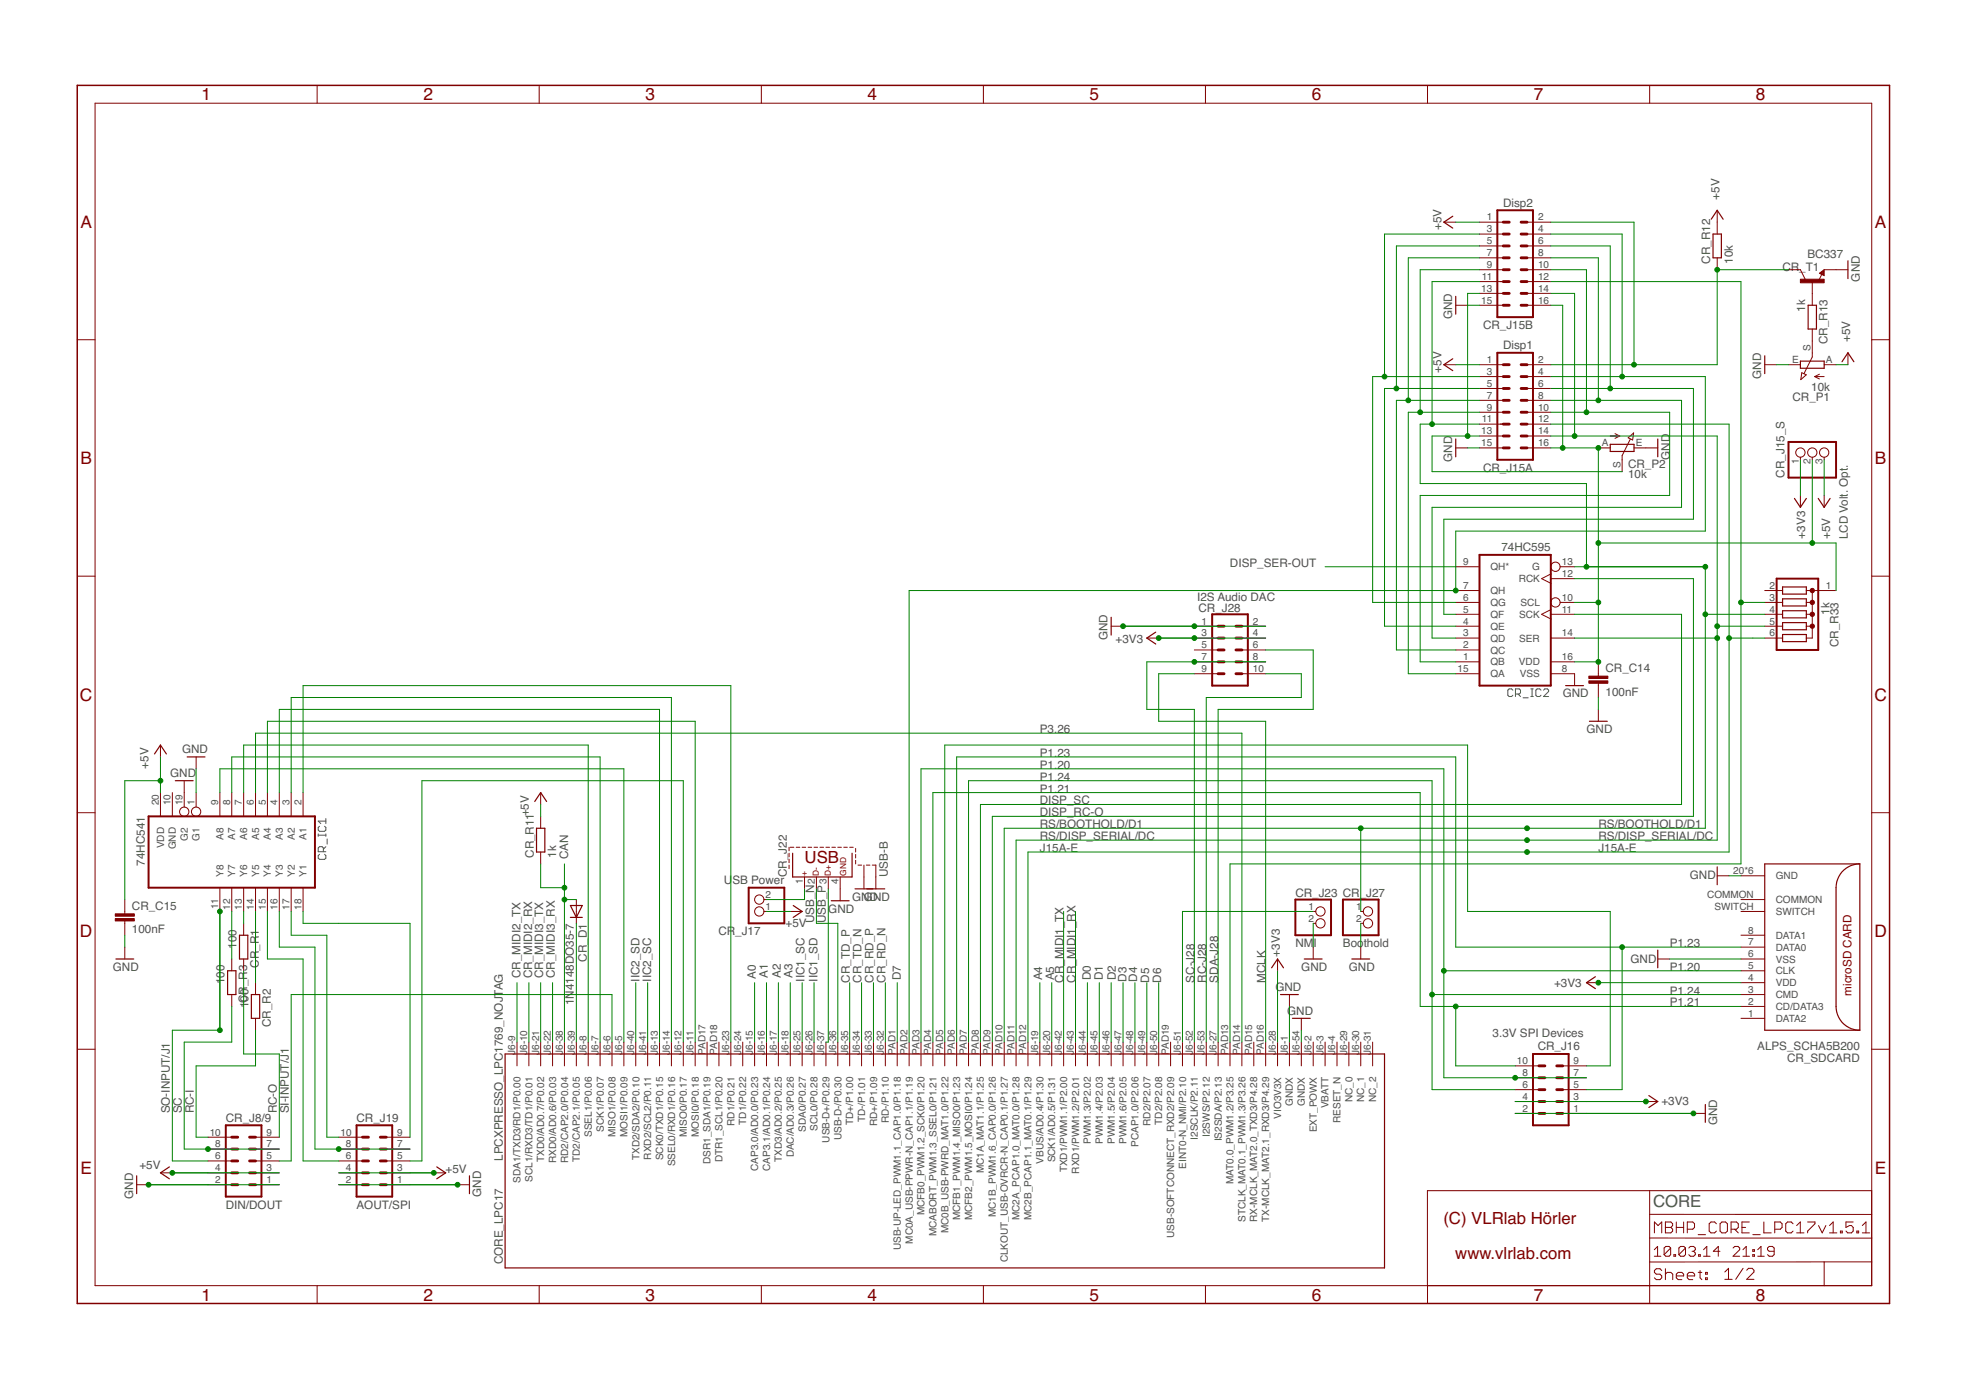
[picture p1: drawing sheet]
<svg xmlns="http://www.w3.org/2000/svg" width="420mm" height="297mm" viewBox="0 0 420 297" stroke-linecap="round" stroke-linejoin="round" font-family="sans-serif">
<defs><g id="words">
<g font-size="3.7" fill="#800000">
<text x="43" y="21.4">1</text>
<text x="90.5" y="21.4">2</text>
<text x="138" y="21.4">3</text>
<text x="185.4" y="21.4">4</text>
<text x="232.9" y="21.4">5</text>
<text x="280.3" y="21.4">6</text>
<text x="327.8" y="21.4">7</text>
<text x="375.3" y="21.4">8</text>
<text x="17.2" y="48.6">A</text>
<text x="400.7" y="48.6">A</text>
<text x="17.2" y="99.2">B</text>
<text x="400.7" y="99.2">B</text>
<text x="17.1" y="149.7">C</text>
<text x="400.6" y="149.7">C</text>
<text x="17.1" y="200.2">D</text>
<text x="400.6" y="200.2">D</text>
<text x="17.2" y="250.8">E</text>
<text x="400.7" y="250.8">E</text>
<text x="43" y="277.9">1</text>
<text x="90.5" y="277.9">2</text>
<text x="138" y="277.9">3</text>
<text x="185.4" y="277.9">4</text>
<text x="232.9" y="277.9">5</text>
<text x="280.3" y="277.9">6</text>
<text x="327.8" y="277.9">7</text>
<text x="375.3" y="277.9">8</text>
</g>
<g font-size="3.6" fill="#800000">
<text x="172" y="184.4">USB</text>
<text x="308.5" y="261.5">(C) VLRlab Hörler</text>
<text x="311" y="269.1">www.vlrlab.com</text>
</g>
<text font-size="3.6" fill="#505050" x="353.3" y="258">CORE</text>
<g font-size="2.5" fill="#505050">
<text x="321.2" y="44.2">Disp2</text>
<text x="367.5" y="42.6" transform="rotate(-90 367.5 42.6)">+5V</text>
<text x="308.1" y="49.2" transform="rotate(-90 308.1 49.2)">+5V</text>
<text x="365.5" y="56.4" transform="rotate(-90 365.5 56.4)">CR_R12</text>
<text x="370.3" y="56.4" transform="rotate(-90 370.3 56.4)">10k</text>
<text x="380.9" y="57.9">CR_T1</text>
<text x="386.3" y="55.1">BC337</text>
<text x="397.5" y="60.2" transform="rotate(-90 397.5 60.2)">GND</text>
<text x="310.4" y="68.3" transform="rotate(-90 310.4 68.3)">GND</text>
<text x="316.9" y="70.3">CR_J15B</text>
<text x="385.8" y="66.6" transform="rotate(-90 385.8 66.6)">1k</text>
<text x="321.2" y="74.6">Disp1</text>
<text x="390.6" y="73.5" transform="rotate(-90 390.6 73.5)">CR_R13</text>
<text x="395.4" y="73.1" transform="rotate(-90 395.4 73.1)">+5V</text>
<text x="308.1" y="79.7" transform="rotate(-90 308.1 79.7)">+5V</text>
<text x="376.4" y="80.9" transform="rotate(-90 376.4 80.9)">GND</text>
<text x="387.1" y="83.5">10k</text>
<text x="383.1" y="85.7">CR_P1</text>
<text x="310.4" y="98.7" transform="rotate(-90 310.4 98.7)">GND</text>
<text x="316.9" y="100.8">CR_J15A</text>
<text x="347.9" y="99.9">CR_P2</text>
<text x="356.8" y="98.3" transform="rotate(-90 356.8 98.3)">GND</text>
<text x="347.9" y="102.1">10k</text>
<text x="381.3" y="102.1" transform="rotate(-90 381.3 102.1)">CR_J15_S</text>
<text x="320.9" y="117.8">74HC595</text>
<text x="385.8" y="115.1" transform="rotate(-90 385.8 115.1)">+3V3</text>
<text x="391.1" y="115.2" transform="rotate(-90 391.1 115.2)">+5V</text>
<text x="394.9" y="115.3" transform="rotate(-90 394.9 115.3)">LCD Volt. Opt.</text>
<text x="262.9" y="121.1">DISP_SER-OUT</text>
<text x="255.9" y="128.5">I2S Audio DAC</text>
<text x="256.1" y="130.8">CR_J28</text>
<text x="391" y="131.4" transform="rotate(-90 391 131.4)">1k</text>
<text x="236.7" y="136.8" transform="rotate(-90 236.7 136.8)">GND</text>
<text x="238.4" y="137.4">+3V3</text>
<text x="343.1" y="143.6">CR_C14</text>
<text x="392.9" y="138.3" transform="rotate(-90 392.9 138.3)">CR_R33</text>
<text x="334" y="149.1">GND</text>
<text x="343.1" y="148.7">100nF</text>
<text x="38.9" y="161">GND</text>
<text x="222.2" y="156.7">P3.26</text>
<text x="222.2" y="161.8">P1.23</text>
<text x="339.1" y="156.7">GND</text>
<text x="31.7" y="164.3" transform="rotate(-90 31.7 164.3)">+5V</text>
<text x="36.4" y="166.1">GND</text>
<text x="222.2" y="166.8">P1.24</text>
<text x="222.2" y="164.3">P1.20</text>
<text x="222.2" y="171.9">DISP_SC</text>
<text x="222.2" y="169.4">P1.21</text>
<text x="113" y="174.4" transform="rotate(-90 113 174.4)">+5V</text>
<text x="222.2" y="174.4">DISP_RC-O</text>
<text x="222.2" y="179.5">RS/DISP_SERIAL/DC</text>
<text x="222.2" y="177">RS/BOOTHOLD/D1</text>
<text x="341.6" y="179.5">RS/DISP_SERIAL/DC</text>
<text x="341.6" y="177">RS/BOOTHOLD/D1</text>
<text x="31" y="185" transform="rotate(-90 31 185)">74HC541</text>
<text x="114.1" y="183.3" transform="rotate(-90 114.1 183.3)">CR_R11</text>
<text x="118.9" y="183.3" transform="rotate(-90 118.9 183.3)">1k</text>
<text x="121.4" y="183.6" transform="rotate(-90 121.4 183.6)">CAN</text>
<text x="222.2" y="182.1">J15A-E</text>
<text x="341.6" y="182.1">J15A-E</text>
<text x="154.7" y="188.9">U</text>
<text x="156.5" y="188.9">SB Power</text>
<text x="168.1" y="187.4" transform="rotate(-90 168.1 187.4)">CR_J22</text>
<text x="189.7" y="187.4" transform="rotate(-90 189.7 187.4)">USB-B</text>
<text x="276.8" y="191.6">CR_J23 CR_J27</text>
<text x="361.2" y="187.9">GND</text>
<text x="28.2" y="194.4">CR_C15</text>
<text x="174" y="197.3" transform="rotate(-90 174 197.3)">USB_N</text>
<text x="176.5" y="197.3" transform="rotate(-90 176.5 197.3)">USB_P</text>
<text x="177" y="195">GND</text>
<text x="182.1" y="192.5">GND</text>
<text x="184.6" y="192.5">GND</text>
<text x="28.2" y="199.5">100nF</text>
<text x="50.5" y="202.7" transform="rotate(-90 50.5 202.7)">100</text>
<text x="153.5" y="199.7">CR_J17</text>
<text x="167.9" y="198.1">+5V</text>
<text x="276.8" y="202.4">NM</text>
<text x="280.7" y="202.4">I</text>
<text x="287" y="202.4">Boo</text>
<text x="291.4" y="202.4">thold</text>
<text x="356.8" y="202.4">P1.23</text>
<text x="24.1" y="207.5">GND</text>
<text x="55.3" y="206.8" transform="rotate(-90 55.3 206.8)">CR_R1</text>
<text x="111.2" y="209" transform="rotate(-90 111.2 209)">CR_MIDI2_TX</text>
<text x="113.8" y="209.1" transform="rotate(-90 113.8 209.1)">CR_MIDI2_RX</text>
<text x="116.1" y="209" transform="rotate(-90 116.1 209)">CR_MIDI3_TX</text>
<text x="118.6" y="209" transform="rotate(-90 118.6 209)">CR_MIDI3_RX</text>
<text x="125.4" y="205.5" transform="rotate(-90 125.4 205.5)">CR_D1</text>
<text x="136.6" y="209.8" transform="rotate(-90 136.6 209.8)">IIC2_SD</text>
<text x="139.2" y="209.8" transform="rotate(-90 139.2 209.8)">IIC2_SC</text>
<text x="161.5" y="209.2" transform="rotate(-90 161.5 209.2)">A0</text>
<text x="164.1" y="209" transform="rotate(-90 164.1 209)">A1</text>
<text x="166.9" y="209" transform="rotate(-90 166.9 209)">A2</text>
<text x="169.4" y="209" transform="rotate(-90 169.4 209)">A3</text>
<text x="171.9" y="209.8" transform="rotate(-90 171.9 209.8)">IIC1_SC</text>
<text x="174.7" y="209.8" transform="rotate(-90 174.7 209.8)">IIC1_SD</text>
<text x="192.5" y="209.5" transform="rotate(-90 192.5 209.5)">D7</text>
<text x="222.7" y="209.5" transform="rotate(-90 222.7 209.5)">A4</text>
<text x="225.3" y="209.5" transform="rotate(-90 225.3 209.5)">A5</text>
<text x="233.1" y="209.5" transform="rotate(-90 233.1 209.5)">D0</text>
<text x="235.7" y="209.5" transform="rotate(-90 235.7 209.5)">D1</text>
<text x="238.5" y="209.5" transform="rotate(-90 238.5 209.5)">D2</text>
<text x="240.8" y="209.8" transform="rotate(-90 240.8 209.8)">D3</text>
<text x="243.1" y="209.8" transform="rotate(-90 243.1 209.8)">D4</text>
<text x="273.5" y="204.4" transform="rotate(-90 273.5 204.4)">+3V3</text>
<text x="278.1" y="207.5">GND</text>
<text x="288.3" y="207.5">GND</text>
<text x="348.5" y="205.7">GND</text>
<text x="356.8" y="207.5">P1.20</text>
<text x="48" y="210.4" transform="rotate(-90 48 210.4)">100</text>
<text x="53.1" y="215.4" transform="rotate(-90 53.1 215.4)">1CR_R3</text>
<text x="53.1" y="214.1" transform="rotate(-90 53.1 214.1)">00</text>
<text x="122.6" y="214.8" transform="rotate(-90 122.6 214.8)">1N4148DO35-7</text>
<text x="181.6" y="210" transform="rotate(-90 181.6 210)">CR_TD_P</text>
<text x="184.1" y="210" transform="rotate(-90 184.1 210)">CR_TD_N</text>
<text x="186.7" y="210" transform="rotate(-90 186.7 210)">CR_RD_P</text>
<text x="189.2" y="210" transform="rotate(-90 189.2 210)">CR_RD_N</text>
<text x="227.3" y="210" transform="rotate(-90 227.3 210)">CR_MIDI1_TX</text>
<text x="229.8" y="210" transform="rotate(-90 229.8 210)">CR_MIDI1_RX</text>
<text x="245.6" y="210" transform="rotate(-90 245.6 210)">D5</text>
<text x="248.1" y="210" transform="rotate(-90 248.1 210)">D6</text>
<text x="255.2" y="210" transform="rotate(-90 255.2 210)">SC-J28</text>
<text x="257.8" y="210" transform="rotate(-90 257.8 210)">RC-J28</text>
<text x="260.3" y="210" transform="rotate(-90 260.3 210)">SDA-J28</text>
<text x="270.5" y="210" transform="rotate(-90 270.5 210)">MCLK</text>
<text x="272.6" y="211.8">GND</text>
<text x="332.1" y="211">+3V3</text>
<text x="356.8" y="215.1">P1.21</text>
<text x="356.8" y="212.5">P1.24</text>
<text x="57.9" y="219.5" transform="rotate(-90 57.9 219.5)">CR_R2</text>
<text x="275.1" y="216.9">GND</text>
<text x="319" y="221.7">3.3V SPI Devices</text>
<text x="328.6" y="224.5">CR_J16</text>
<text x="375.5" y="224.5">ALPS_SCHA5B200</text>
<text x="381.9" y="227">CR_SDCARD</text>
<text x="36.3" y="237.9" transform="rotate(-90 36.3 237.9)">SO-INPUT/J1</text>
<text x="38.9" y="237.9" transform="rotate(-90 38.9 237.9)">SC</text>
<text x="41.4" y="237.9" transform="rotate(-90 41.4 237.9)">RC-I</text>
<text x="48.3" y="239.7">CR_J8/9</text>
<text x="59.2" y="237.9" transform="rotate(-90 59.2 237.9)">RC-O</text>
<text x="61.7" y="237.9" transform="rotate(-90 61.7 237.9)">SI-INPUT/J1</text>
<text x="76.2" y="239.7">CR_J19</text>
<text x="355.1" y="236.2">+3V3</text>
<text x="367" y="240.5" transform="rotate(-90 367 240.5)">GND</text>
<text x="29.8" y="249.9">+5V</text>
<text x="95.2" y="250.6">+5V</text>
<text x="107.4" y="248.1" transform="rotate(-90 107.4 248.1)">LPCXPRESSO_LPC1769_NOJTAG</text>
<text x="28.4" y="256.2" transform="rotate(-90 28.4 256.2)">GND</text>
<text x="102.9" y="255.7" transform="rotate(-90 102.9 255.7)">GND</text>
<text x="48.3" y="258.3">DIN/DOUT</text>
<text x="76.2" y="258.3">AOUT/SPI</text>
<text x="107.4" y="270.2" transform="rotate(-90 107.4 270.2)">CORE_LPC17</text>
</g>
<text font-size="2.5" fill="#800000" x="395.7" y="212.8" transform="rotate(-90 395.7 212.8)">microSD CARD</text>
<g font-size="2.1" fill="#505050">
<text x="317.8" y="47.1">1</text>
<text x="328.7" y="47.1">2</text>
<text x="317.8" y="49.7">3</text>
<text x="317.8" y="52.2">5</text>
<text x="328.7" y="49.7">4</text>
<text x="328.7" y="52.2">6</text>
<text x="316.7" y="59.8">11</text>
<text x="317.8" y="54.7">7</text>
<text x="317.8" y="57.3">9</text>
<text x="328.7" y="54.7">8</text>
<text x="328.7" y="57.3">10</text>
<text x="328.7" y="59.8">12</text>
<text x="316.6" y="62.4">13</text>
<text x="316.6" y="64.9">15</text>
<text x="328.7" y="62.4">14</text>
<text x="328.7" y="64.9">16</text>
<text x="317.8" y="77.6">1</text>
<text x="328.7" y="77.6">2</text>
<text x="383" y="77.6">E</text>
<text x="387" y="75" transform="rotate(-90 387 75)">S</text>
<text x="390.2" y="77.6">A</text>
<text x="317.8" y="80.1">3</text>
<text x="317.8" y="82.7">5</text>
<text x="328.7" y="80.1">4</text>
<text x="328.7" y="82.7">6</text>
<text x="317.8" y="85.2">7</text>
<text x="317.8" y="87.7">9</text>
<text x="328.7" y="85.2">8</text>
<text x="328.7" y="87.7">10</text>
<text x="316.6" y="92.8">13</text>
<text x="316.6" y="95.4">15</text>
<text x="316.7" y="90.3">11</text>
<text x="328.7" y="90.3">12</text>
<text x="328.7" y="92.8">14</text>
<text x="328.7" y="95.4">16</text>
<text x="342.4" y="95.4">A</text>
<text x="349.6" y="95.4">E</text>
<text x="346.3" y="100" transform="rotate(-90 346.3 100)">S</text>
<text x="384.4" y="99.2" transform="rotate(-90 384.4 99.2)">1</text>
<text x="387" y="99.2" transform="rotate(-90 387 99.2)">2</text>
<text x="389.5" y="99.2" transform="rotate(-90 389.5 99.2)">3</text>
<text x="312.7" y="125.8">7</text>
<text x="312.7" y="120.8">9</text>
<text x="318.5" y="121.9">QH*</text>
<text x="324.6" y="124.4">RCK</text>
<text x="327.4" y="121.9">G</text>
<text x="333.8" y="123.3">12</text>
<text x="333.8" y="120.8">13</text>
<text x="378.1" y="125.8">2</text>
<text x="390.2" y="125.8">1</text>
<text x="312.7" y="130.9">5</text>
<text x="312.7" y="128.4">6</text>
<text x="318.5" y="129.5">QG</text>
<text x="318.5" y="127">QH</text>
<text x="325" y="129.5">SCL</text>
<text x="333.8" y="128.4">10</text>
<text x="333.8" y="130.9">11</text>
<text x="378.1" y="128.4">3</text>
<text x="378.1" y="130.9">4</text>
<text x="256.8" y="133.5">1</text>
<text x="256.8" y="136">3</text>
<text x="267.7" y="133.5">2</text>
<text x="267.7" y="136">4</text>
<text x="312.7" y="136">3</text>
<text x="312.7" y="133.5">4</text>
<text x="318.5" y="137.1">QD</text>
<text x="318.5" y="134.6">QE</text>
<text x="318.5" y="132">QF</text>
<text x="324.7" y="132">SCK</text>
<text x="324.7" y="137.1">SER</text>
<text x="333.8" y="136">14</text>
<text x="378.1" y="133.5">5</text>
<text x="378.1" y="136">6</text>
<text x="256.8" y="138.5">5</text>
<text x="256.8" y="141.1">7</text>
<text x="256.8" y="143.6">9</text>
<text x="267.7" y="138.5">6</text>
<text x="267.7" y="141.1">8</text>
<text x="267.7" y="143.6">10</text>
<text x="311.5" y="143.6">15</text>
<text x="312.7" y="141.1">1</text>
<text x="312.7" y="138.5">2</text>
<text x="318.5" y="142.2">QB</text>
<text x="318.5" y="139.7">QC</text>
<text x="324.6" y="142.2">VDD</text>
<text x="333.8" y="141.1">16</text>
<text x="333.8" y="143.6">8</text>
<text x="318.5" y="144.7">QA</text>
<text x="324.8" y="144.7">VSS</text>
<text x="33.9" y="172.1" transform="rotate(-90 33.9 172.1)">20</text>
<text x="36.5" y="172.1" transform="rotate(-90 36.5 172.1)">10</text>
<text x="39" y="172.1" transform="rotate(-90 39 172.1)">19</text>
<text x="41.6" y="172.1" transform="rotate(-90 41.6 172.1)">1</text>
<text x="46.6" y="172.1" transform="rotate(-90 46.6 172.1)">9</text>
<text x="49.2" y="172.1" transform="rotate(-90 49.2 172.1)">8</text>
<text x="51.7" y="172.1" transform="rotate(-90 51.7 172.1)">7</text>
<text x="54.3" y="172.1" transform="rotate(-90 54.3 172.1)">6</text>
<text x="56.8" y="172.1" transform="rotate(-90 56.8 172.1)">5</text>
<text x="59.3" y="172.1" transform="rotate(-90 59.3 172.1)">4</text>
<text x="61.9" y="172.1" transform="rotate(-90 61.9 172.1)">3</text>
<text x="64.4" y="172.1" transform="rotate(-90 64.4 172.1)">2</text>
<text x="40.1" y="179.6" transform="rotate(-90 40.1 179.6)">G2</text>
<text x="42.7" y="179.6" transform="rotate(-90 42.7 179.6)">G1</text>
<text x="47.7" y="179.4" transform="rotate(-90 47.7 179.4)">A8</text>
<text x="50.3" y="179.4" transform="rotate(-90 50.3 179.4)">A7</text>
<text x="52.8" y="179.4" transform="rotate(-90 52.8 179.4)">A6</text>
<text x="55.4" y="179.4" transform="rotate(-90 55.4 179.4)">A5</text>
<text x="57.9" y="179.4" transform="rotate(-90 57.9 179.4)">A4</text>
<text x="60.4" y="179.4" transform="rotate(-90 60.4 179.4)">A3</text>
<text x="63" y="179.4" transform="rotate(-90 63 179.4)">A2</text>
<text x="65.5" y="179.4" transform="rotate(-90 65.5 179.4)">A1</text>
<text x="35.1" y="181.3" transform="rotate(-90 35.1 181.3)">VDD</text>
<text x="37.6" y="181.5" transform="rotate(-90 37.6 181.5)">GND</text>
<text x="47.7" y="187.4" transform="rotate(-90 47.7 187.4)">Y8</text>
<text x="50.3" y="187.4" transform="rotate(-90 50.3 187.4)">Y7</text>
<text x="52.8" y="187.4" transform="rotate(-90 52.8 187.4)">Y6</text>
<text x="55.4" y="187.4" transform="rotate(-90 55.4 187.4)">Y5</text>
<text x="57.9" y="187.4" transform="rotate(-90 57.9 187.4)">Y4</text>
<text x="60.4" y="187.4" transform="rotate(-90 60.4 187.4)">Y3</text>
<text x="63" y="187.4" transform="rotate(-90 63 187.4)">Y2</text>
<text x="65.5" y="187.4" transform="rotate(-90 65.5 187.4)">Y1</text>
<text x="163.6" y="191.9">2</text>
<text x="171.6" y="188.9" transform="rotate(-90 171.6 188.9)">1</text>
<text x="174.1" y="188.9" transform="rotate(-90 174.1 188.9)">2</text>
<text x="176.7" y="188.9" transform="rotate(-90 176.7 188.9)">3</text>
<text x="179.2" y="188.9" transform="rotate(-90 179.2 188.9)">4</text>
<text x="364.8" y="191.9">COMMON</text>
<text x="370.4" y="186.8">20*6</text>
<text x="379.5" y="187.9">GND</text>
<text x="46.6" y="194.2" transform="rotate(-90 46.6 194.2)">11</text>
<text x="49.2" y="194.4" transform="rotate(-90 49.2 194.4)">12</text>
<text x="51.7" y="194.4" transform="rotate(-90 51.7 194.4)">13</text>
<text x="54.3" y="194.4" transform="rotate(-90 54.3 194.4)">14</text>
<text x="56.8" y="194.4" transform="rotate(-90 56.8 194.4)">15</text>
<text x="59.3" y="194.4" transform="rotate(-90 59.3 194.4)">16</text>
<text x="61.9" y="194.4" transform="rotate(-90 61.9 194.4)">17</text>
<text x="64.4" y="194.4" transform="rotate(-90 64.4 194.4)">18</text>
<text x="163.6" y="194.4">1</text>
<text x="279.7" y="194.4">1</text>
<text x="279.7" y="197">2</text>
<text x="289.8" y="194.4">1</text>
<text x="289.8" y="197">2</text>
<text x="366.4" y="194.4">SWITCH</text>
<text x="379.5" y="195.5">SWITCH</text>
<text x="379.5" y="193">COMMON</text>
<text x="373.6" y="202">7</text>
<text x="373.6" y="199.5">8</text>
<text x="379.5" y="203.1">DATA0</text>
<text x="379.5" y="200.6">DATA1</text>
<text x="373.6" y="209.6">4</text>
<text x="373.6" y="207.1">5</text>
<text x="373.6" y="204.6">6</text>
<text x="379.5" y="208.2">CLK</text>
<text x="379.5" y="205.7">VSS</text>
<text x="373.6" y="214.7">2</text>
<text x="373.6" y="212.2">3</text>
<text x="379.5" y="215.8">CD/DATA3</text>
<text x="379.5" y="213.3">CMD</text>
<text x="379.5" y="210.8">VDD</text>
<text x="373.6" y="217.3">1</text>
<text x="379.5" y="218.4">DATA2</text>
<text x="110.1" y="225.4" transform="rotate(-90 110.1 225.4)">J6-9</text>
<text x="112.7" y="225.4" transform="rotate(-90 112.7 225.4)">J6-10</text>
<text x="115.2" y="225.4" transform="rotate(-90 115.2 225.4)">J6-21</text>
<text x="117.7" y="225.4" transform="rotate(-90 117.7 225.4)">J6-22</text>
<text x="120.3" y="225.4" transform="rotate(-90 120.3 225.4)">J6-38</text>
<text x="122.8" y="225.4" transform="rotate(-90 122.8 225.4)">J6-39</text>
<text x="125.4" y="225.4" transform="rotate(-90 125.4 225.4)">J6-8</text>
<text x="127.9" y="225.4" transform="rotate(-90 127.9 225.4)">J6-7</text>
<text x="130.4" y="225.4" transform="rotate(-90 130.4 225.4)">J6-6</text>
<text x="133" y="225.4" transform="rotate(-90 133 225.4)">J6-5</text>
<text x="135.5" y="225.4" transform="rotate(-90 135.5 225.4)">J6-40</text>
<text x="138.1" y="225.4" transform="rotate(-90 138.1 225.4)">J6-41</text>
<text x="140.6" y="225.4" transform="rotate(-90 140.6 225.4)">J6-13</text>
<text x="143.1" y="225.4" transform="rotate(-90 143.1 225.4)">J6-14</text>
<text x="145.7" y="225.4" transform="rotate(-90 145.7 225.4)">J6-12</text>
<text x="148.2" y="225.4" transform="rotate(-90 148.2 225.4)">J6-11</text>
<text x="150.8" y="225.4" transform="rotate(-90 150.8 225.4)">PAD17</text>
<text x="153.3" y="225.4" transform="rotate(-90 153.3 225.4)">PAD18</text>
<text x="155.8" y="225.4" transform="rotate(-90 155.8 225.4)">J6-23</text>
<text x="158.4" y="225.4" transform="rotate(-90 158.4 225.4)">J6-24</text>
<text x="160.9" y="225.4" transform="rotate(-90 160.9 225.4)">J6-15</text>
<text x="163.5" y="225.4" transform="rotate(-90 163.5 225.4)">J6-16</text>
<text x="166" y="225.4" transform="rotate(-90 166 225.4)">J6-17</text>
<text x="168.5" y="225.4" transform="rotate(-90 168.5 225.4)">J6-18</text>
<text x="171.1" y="225.4" transform="rotate(-90 171.1 225.4)">J6-25</text>
<text x="173.6" y="225.4" transform="rotate(-90 173.6 225.4)">J6-26</text>
<text x="176.2" y="225.4" transform="rotate(-90 176.2 225.4)">J6-37</text>
<text x="178.7" y="225.4" transform="rotate(-90 178.7 225.4)">J6-36</text>
<text x="181.2" y="225.4" transform="rotate(-90 181.2 225.4)">J6-35</text>
<text x="183.8" y="225.4" transform="rotate(-90 183.8 225.4)">J6-34</text>
<text x="186.3" y="225.4" transform="rotate(-90 186.3 225.4)">J6-33</text>
<text x="188.9" y="225.4" transform="rotate(-90 188.9 225.4)">J6-32</text>
<text x="191.4" y="225.4" transform="rotate(-90 191.4 225.4)">PAD1</text>
<text x="193.9" y="225.4" transform="rotate(-90 193.9 225.4)">PAD2</text>
<text x="196.5" y="225.4" transform="rotate(-90 196.5 225.4)">PAD3</text>
<text x="199" y="225.4" transform="rotate(-90 199 225.4)">PAD4</text>
<text x="201.6" y="225.4" transform="rotate(-90 201.6 225.4)">PAD5</text>
<text x="204.1" y="225.4" transform="rotate(-90 204.1 225.4)">PAD6</text>
<text x="206.6" y="225.4" transform="rotate(-90 206.6 225.4)">PAD7</text>
<text x="209.2" y="225.4" transform="rotate(-90 209.2 225.4)">PAD8</text>
<text x="211.7" y="225.4" transform="rotate(-90 211.7 225.4)">PAD9</text>
<text x="214.3" y="225.4" transform="rotate(-90 214.3 225.4)">PAD10</text>
<text x="216.8" y="225.4" transform="rotate(-90 216.8 225.4)">PAD11</text>
<text x="219.3" y="225.4" transform="rotate(-90 219.3 225.4)">PAD12</text>
<text x="221.9" y="225.4" transform="rotate(-90 221.9 225.4)">J6-19</text>
<text x="224.4" y="225.4" transform="rotate(-90 224.4 225.4)">J6-20</text>
<text x="227" y="225.4" transform="rotate(-90 227 225.4)">J6-42</text>
<text x="229.5" y="225.4" transform="rotate(-90 229.5 225.4)">J6-43</text>
<text x="232" y="225.4" transform="rotate(-90 232 225.4)">J6-44</text>
<text x="234.6" y="225.4" transform="rotate(-90 234.6 225.4)">J6-45</text>
<text x="237.1" y="225.4" transform="rotate(-90 237.1 225.4)">J6-46</text>
<text x="239.7" y="225.4" transform="rotate(-90 239.7 225.4)">J6-47</text>
<text x="242.2" y="225.4" transform="rotate(-90 242.2 225.4)">J6-48</text>
<text x="244.7" y="225.4" transform="rotate(-90 244.7 225.4)">J6-49</text>
<text x="247.3" y="225.4" transform="rotate(-90 247.3 225.4)">J6-50</text>
<text x="249.8" y="225.4" transform="rotate(-90 249.8 225.4)">PAD19</text>
<text x="252.3" y="225.4" transform="rotate(-90 252.3 225.4)">J6-51</text>
<text x="254.9" y="225.4" transform="rotate(-90 254.9 225.4)">J6-52</text>
<text x="257.4" y="225.4" transform="rotate(-90 257.4 225.4)">J6-53</text>
<text x="260" y="225.4" transform="rotate(-90 260 225.4)">J6-27</text>
<text x="262.5" y="225.4" transform="rotate(-90 262.5 225.4)">PAD13</text>
<text x="265" y="225.4" transform="rotate(-90 265 225.4)">PAD14</text>
<text x="267.6" y="225.4" transform="rotate(-90 267.6 225.4)">PAD15</text>
<text x="270.1" y="225.4" transform="rotate(-90 270.1 225.4)">PAD16</text>
<text x="272.7" y="225.4" transform="rotate(-90 272.7 225.4)">J6-28</text>
<text x="275.2" y="225.4" transform="rotate(-90 275.2 225.4)">J6-1</text>
<text x="277.7" y="225.4" transform="rotate(-90 277.7 225.4)">J6-54</text>
<text x="280.3" y="225.4" transform="rotate(-90 280.3 225.4)">J6-2</text>
<text x="282.8" y="225.4" transform="rotate(-90 282.8 225.4)">J6-3</text>
<text x="285.4" y="225.4" transform="rotate(-90 285.4 225.4)">J6-4</text>
<text x="287.9" y="225.4" transform="rotate(-90 287.9 225.4)">J6-29</text>
<text x="290.4" y="225.4" transform="rotate(-90 290.4 225.4)">J6-30</text>
<text x="293" y="225.4" transform="rotate(-90 293 225.4)">J6-31</text>
<text x="324.2" y="227.4">10</text>
<text x="336.3" y="227.4">9</text>
<text x="325.4" y="232.5">6</text>
<text x="325.4" y="230">8</text>
<text x="336.3" y="232.5">5</text>
<text x="336.3" y="230">7</text>
<text x="184.9" y="239.9" transform="rotate(-90 184.9 239.9)">TD-/P1.01</text>
<text x="273.8" y="239" transform="rotate(-90 273.8 239)">VIO3V3X</text>
<text x="276.3" y="236.3" transform="rotate(-90 276.3 236.3)">GNDX</text>
<text x="278.9" y="236.3" transform="rotate(-90 278.9 236.3)">GNDX</text>
<text x="283.9" y="236.8" transform="rotate(-90 283.9 236.8)">VBATT</text>
<text x="286.5" y="240" transform="rotate(-90 286.5 240)">RESET_N</text>
<text x="289" y="235.6" transform="rotate(-90 289 235.6)">NC_0</text>
<text x="291.6" y="235.6" transform="rotate(-90 291.6 235.6)">NC_1</text>
<text x="294.1" y="235.6" transform="rotate(-90 294.1 235.6)">NC_2</text>
<text x="325.4" y="237.6">2</text>
<text x="325.4" y="235">4</text>
<text x="336.3" y="237.6">1</text>
<text x="336.3" y="235">3</text>
<text x="44.8" y="242.7">10</text>
<text x="46" y="245.2">8</text>
<text x="56.9" y="245.2">7</text>
<text x="56.9" y="242.7">9</text>
<text x="72.8" y="242.7">10</text>
<text x="73.9" y="245.2">8</text>
<text x="84.9" y="245.2">7</text>
<text x="84.9" y="242.7">9</text>
<text x="126.5" y="242.9" transform="rotate(-90 126.5 242.9)">SSEL1/P0.06</text>
<text x="129" y="241.9" transform="rotate(-90 129 241.9)">SCK1/P0.07</text>
<text x="131.6" y="242.9" transform="rotate(-90 131.6 242.9)">MISO1/P0.08</text>
<text x="134.1" y="242.9" transform="rotate(-90 134.1 242.9)">MOSI1/P0.09</text>
<text x="146.8" y="242.9" transform="rotate(-90 146.8 242.9)">MISO0/P0.17</text>
<text x="149.3" y="242.9" transform="rotate(-90 149.3 242.9)">MOSI0/P0.18</text>
<text x="157" y="240.6" transform="rotate(-90 157 240.6)">RD1/P0.21</text>
<text x="159.5" y="240.3" transform="rotate(-90 159.5 240.3)">TD1/P0.22</text>
<text x="172.2" y="241.9" transform="rotate(-90 172.2 241.9)">SDA0/P0.27</text>
<text x="174.7" y="241.7" transform="rotate(-90 174.7 241.7)">SCL0/P0.28</text>
<text x="177.3" y="244.2" transform="rotate(-90 177.3 244.2)">USB-D+/P0.29</text>
<text x="179.8" y="243.7" transform="rotate(-90 179.8 243.7)">USB-D-/P0.30</text>
<text x="182.4" y="240.4" transform="rotate(-90 182.4 240.4)">TD+/P1.00</text>
<text x="187.4" y="240.6" transform="rotate(-90 187.4 240.6)">RD+/P1.09</text>
<text x="190" y="240.1" transform="rotate(-90 190 240.1)">RD-/P1.10</text>
<text x="233.1" y="244.5" transform="rotate(-90 233.1 244.5)">PWM1.3/P2.02</text>
<text x="235.7" y="244.5" transform="rotate(-90 235.7 244.5)">PWM1.4/P2.03</text>
<text x="238.2" y="244.5" transform="rotate(-90 238.2 244.5)">PWM1.5/P2.04</text>
<text x="240.8" y="244.5" transform="rotate(-90 240.8 244.5)">PWM1.6/P2.05</text>
<text x="243.3" y="245.1" transform="rotate(-90 243.3 245.1)">PCAP1.0/P2.06</text>
<text x="245.8" y="240.6" transform="rotate(-90 245.8 240.6)">RD2/P2.07</text>
<text x="248.4" y="240.3" transform="rotate(-90 248.4 240.3)">TD2/P2.08</text>
<text x="256" y="243.5" transform="rotate(-90 256 243.5)">I2SCLK/P2.11</text>
<text x="258.5" y="242.9" transform="rotate(-90 258.5 242.9)">I2SWS/P2.12</text>
<text x="261.1" y="243.9" transform="rotate(-90 261.1 243.9)">IS2SDA/P2.13</text>
<text x="281.4" y="242" transform="rotate(-90 281.4 242)">EXT_POWX</text>
<text x="46" y="250.3">4</text>
<text x="46" y="247.7">6</text>
<text x="56.9" y="250.3">3</text>
<text x="56.9" y="247.7">5</text>
<text x="73.9" y="250.3">4</text>
<text x="73.9" y="247.7">6</text>
<text x="84.9" y="250.3">3</text>
<text x="84.9" y="247.7">5</text>
<text x="116.3" y="248.3" transform="rotate(-90 116.3 248.3)">TXD0/AD0.7/P0.02</text>
<text x="118.9" y="248.5" transform="rotate(-90 118.9 248.5)">RXD0/AD0.6/P0.03</text>
<text x="121.4" y="248.5" transform="rotate(-90 121.4 248.5)">RD2/CAP2.0/P0.04</text>
<text x="123.9" y="248.3" transform="rotate(-90 123.9 248.3)">TD2/CAP2.1/P0.05</text>
<text x="136.6" y="247.9" transform="rotate(-90 136.6 247.9)">TXD2/SDA2/P0.10</text>
<text x="139.2" y="247.8" transform="rotate(-90 139.2 247.8)">RXD2/SCL2/P0.11</text>
<text x="141.7" y="247.9" transform="rotate(-90 141.7 247.9)">SCK0/TXD1/P0.15</text>
<text x="144.3" y="249.3" transform="rotate(-90 144.3 249.3)">SSEL0/RXD1/P0.16</text>
<text x="151.9" y="248.8" transform="rotate(-90 151.9 248.8)">DSR1_SDA1/P0.19</text>
<text x="154.4" y="248.4" transform="rotate(-90 154.4 248.4)">DTR1_SCL1/P0.20</text>
<text x="162" y="250.2" transform="rotate(-90 162 250.2)">CAP3.0/AD0.0/P0.23</text>
<text x="164.6" y="250.2" transform="rotate(-90 164.6 250.2)">CAP3.1/AD0.1/P0.24</text>
<text x="167.1" y="248.3" transform="rotate(-90 167.1 248.3)">TXD3/AD0.2/P0.25</text>
<text x="169.7" y="247.3" transform="rotate(-90 169.7 247.3)">DAC/AD0.3/P0.26</text>
<text x="210.3" y="250.8" transform="rotate(-90 210.3 250.8)">MC1A_MAT1.1/P1.25</text>
<text x="223" y="248.7" transform="rotate(-90 223 248.7)">VBUS/AD0.4/P1.30</text>
<text x="225.5" y="248.4" transform="rotate(-90 225.5 248.4)">SCK1/AD0.5/P1.31</text>
<text x="228.1" y="250.5" transform="rotate(-90 228.1 250.5)">TXD1/PWM1.1/P2.00</text>
<text x="230.6" y="250.8" transform="rotate(-90 230.6 250.8)">RXD1/PWM1.2/P2.01</text>
<text x="253.5" y="249.7" transform="rotate(-90 253.5 249.7)">EINT0-N_NMI/P2.10</text>
<text x="46" y="252.8">2</text>
<text x="56.9" y="252.8">1</text>
<text x="73.9" y="252.8">2</text>
<text x="84.9" y="252.8">1</text>
<text x="111.2" y="252.8" transform="rotate(-90 111.2 252.8)">SDA1/TXD3/RD1/P0.00</text>
<text x="113.8" y="252.6" transform="rotate(-90 113.8 252.6)">SCL1/RXD3/TD1/P0.01</text>
<text x="263.6" y="253" transform="rotate(-90 263.6 253)">MAT0.0_PWM1.2/P3.25</text>
<text x="197.6" y="259.7" transform="rotate(-90 197.6 259.7)">MCFB0_PWM1.2_SCK0/P1.20</text>
<text x="202.7" y="263.6" transform="rotate(-90 202.7 263.6)">MC0B_USB-PWRD_MAT1.0/P1.22</text>
<text x="205.2" y="260.8" transform="rotate(-90 205.2 260.8)">MCFB1_PWM1.4_MISO0/P1.23</text>
<text x="207.8" y="260.8" transform="rotate(-90 207.8 260.8)">MCFB2_PWM1.5_MOSI0/P1.24</text>
<text x="212.8" y="260.2" transform="rotate(-90 212.8 260.2)">MC1B_PWM1.6_CAP0.0/P1.26</text>
<text x="217.9" y="260.7" transform="rotate(-90 217.9 260.7)">MC2A_PCAP1.0_MAT0.0/P1.28</text>
<text x="220.4" y="260.7" transform="rotate(-90 220.4 260.7)">MC2B_PCAP1.1_MAT0.1/P1.29</text>
<text x="266.2" y="261.1" transform="rotate(-90 266.2 261.1)">STCLK_MAT0.1_PWM1.3/P3.26</text>
<text x="268.7" y="261.1" transform="rotate(-90 268.7 261.1)">RX-MCLK_MAT2.0_TXD3/P4.28</text>
<text x="271.2" y="261.1" transform="rotate(-90 271.2 261.1)">TX-MCLK_MAT2.1_RXD3/P4.29</text>
<text x="192.5" y="267.2" transform="rotate(-90 192.5 267.2)">USB-UP-LED_PWM1.1_CAP1.0/P1.18</text>
<text x="195.1" y="265.8" transform="rotate(-90 195.1 265.8)">MC0A_USB-PPWR-N_CAP1.1/P1.19</text>
<text x="200.1" y="264.2" transform="rotate(-90 200.1 264.2)">MCABORT_PWM1.3_SSEL0/P1.21</text>
<text x="215.4" y="269.8" transform="rotate(-90 215.4 269.8)">CLKOUT_USB-OVRCR-N_CAP0.1/P1.27</text>
<text x="250.9" y="264.6" transform="rotate(-90 250.9 264.6)">USB-SOFTCONNECT_RXD2/P2.09</text>
</g>
<g font-size="1.8" fill="#800000">
<text x="172.4" y="187.1" transform="rotate(-90 172.4 187.1)">+</text>
<text x="175" y="187.1" transform="rotate(-90 175 187.1)">D-</text>
<text x="177.5" y="187.1" transform="rotate(-90 177.5 187.1)">D+</text>
<text x="180.8" y="187.1" transform="rotate(-90 180.8 187.1)">GND</text>
</g>
</g></defs>
<g fill="none" stroke="#505050" stroke-width=".21">
<path d="M323.3 147.5l-.3-.3h-.5l-.3 .3v1.1l.3 .2h.5l.3-.2M323.9 148.3h.8l.3-.3v-.5l-.3-.3h-.8v1.6M324.4 148.3l.6 .5M325.5 149.1h1.1M327.2 147.2h.5M327.2 148.8h.5M327.4 147.2v1.6M329.3 147.5l-.2-.3h-.6l-.3 .3v1.1l.3 .2h.6l.2-.2M329.9 147.5l.2-.3h.6l.3 .3v.3l-1.1 1h1.1M68 178.2v.5M68 178.5h1.6M68.3 176.6l-.3 .2v.6l.3 .3h1.1l.2-.3v-.6l-.2-.2"/>
<path d="M69.6 174.9v1.1M69.6 178.2v.5M69.6 175.5h-1.6l.6 .5M69.9 179.3v1.1M68.3 182.6l-.3 .2v.6l.3 .2h1.1l.2-.2v-.6l-.2-.2M69.1 182v-.8l-.3-.3h-.5l-.3 .3v.8h1.6M69.6 180.9l-.5 .6"/>
</g>
<g fill="none" stroke="#800000" stroke-width=".21">
<path d="M67.8 18.2v3.9M115.2 18.2v3.9M162.7 18.2v3.9M210.2 18.2v3.9M257.6 18.2v3.9M305.1 18.2v3.9M352.6 18.2v3.9M20.3 22.1h379.7v252.6h-379.7zM308.6 47.5h2.5M316.2 47.5h5.1M316.2 50h5.1M316.2 52.6h5.1"/>
<path d="M316.2 55.1h5.1M316.2 57.6h5.1M326.3 47.5h5.1M326.3 50h5.1M326.3 52.6h5.1M326.3 55.1h5.1M326.3 57.6h5.1M367 44.9v5.1M367 55.1v2.5M382.2 57.6h2.6l1 2.1M388.8 58.4l1-.8v1.3zM389.3 58.6l-.6 1.3"/>
<path d="M389.8 57.6h5.1M16.5 72.6h3.8M308.6 77.9h2.5M311.1 65.2h2.5M316.2 77.9h5.1M316.2 60.2h5.1M316.2 62.7h5.1M316.2 65.2h5.1M326.3 77.9h5.1M326.3 60.2h5.1M326.3 62.7h5.1M326.3 65.2h5.1"/>
<path d="M377.1 77.9h2.6M382.2 77.9h2.6M385.1 79.7l.9 .4-1.1 1zM387.3 60.2v5M387.3 70.3v6l-1.7 3.5M388.8 80l-1 .5M389.8 77.9h2.6M394.9 75.4v2.5M400 72.6h3.8M311.1 95.7h2.5M316.2 90.6h5.1M316.2 80.5h5.1"/>
<path d="M316.2 83h5.1M316.2 85.6h5.1M316.2 88.1h5.1M316.2 93.2h5.1M316.2 95.7h5.1M326.3 90.6h5.1M326.3 80.5h5.1M326.3 83h5.1M326.3 85.6h5.1M326.3 88.1h5.1M326.3 93.2h5.1M326.3 95.7h5.1"/>
<path d="M341.6 95.7h2.5M344.1 93.2h2.1M345.1 92.7l1.1 .5M346.2 93.2l-1.1 .5M348 93.6l1.1-1.1-.2 1.5zM348.4 93.8l-1.7 3.6v3.4M349.2 95.7h5.1M384.8 97.7v.6M387.3 97.7v.6M387.8 80.5h2M387.8 80.5l1 .5M389.8 97.7v.6"/>
<path d="M384.8 105.9v2.5M389.8 105.9v2.5M16.5 123.1h3.8M237.5 133.8h2.5M245.1 136.4h2.5M255.2 138.9h5.1M255.2 136.4h5.1M255.2 133.8h5.1M265.4 138.9h5.1M265.4 136.4h5.1M265.4 133.8h5.1M311.1 138.9h5.1"/>
<path d="M311.1 136.4h5.1M311.1 133.8h5.1M311.1 131.3h5.1M311.1 128.7h5.1M311.1 126.2h5.1M311.1 121.1h5.1M331.4 136.4h5.1M331.4 131.3h5.1M331.4 130.3l-1.9 1 1.9 1M331.4 122.7l-1.9 1 1.9 1M331.4 123.7h5.1M333.4 128.7h3.1"/>
<path d="M333.4 121.1h3.1M377.1 136.4h3.9M377.1 133.8h3.9M377.1 131.3h3.9M377.1 128.7h3.9M377.1 126.2h3.9M386 133.8h1.3M386 131.3h1.3M386 128.7h1.3M386 126.2h6.4M387.3 126.2v10.2h-1.3M400 123.1h3.8"/>
<path d="M34.3 159.2v2.6M255.2 141.4h5.1M255.2 144h5.1M265.4 141.4h5.1M265.4 144h5.1M311.1 141.4h5.1M311.1 144h5.1M331.4 141.4h5.1M331.4 144h5.1v2.5M341.6 141.4v3.1M341.6 146v3.1M341.6 151.6v2.5"/>
<path d="M16.5 173.7h3.8M34.3 169.4v5.1M36.8 169.4v5.1M39.4 166.8v5.7M41.9 161.8v2.5M41.9 169.4v3.1M47 169.4v5.1M49.5 169.4v5.1M52.1 169.4v5.1M54.6 169.4v5.1M57.1 169.4v5.1M59.7 169.4v5.1"/>
<path d="M62.2 169.4v5.1M64.8 169.4v5.1M115.5 169.4v2.5M115.5 174.5v2.5M400 173.7h3.8M26.7 192.2v3.1M26.7 196.8v3.1M47 189.7v5.1M49.5 189.7v5.1M52.1 189.7v5.1M52.1 197.3v2.6M54.6 189.7v5.1"/>
<path d="M57.1 189.7v5.1M59.7 189.7v5.1M62.2 189.7v5.1M64.8 189.7v5.1M115.5 182.1v2.5M123.2 192.2v5.1M163.3 194.8h.5M163.3 192.2h.5M168.6 181.1v.7M168.6 182.3v.8M168.6 183.6v.8M168.6 184.9v.7"/>
<path d="M168.9 181.1h.8M168.9 194.8h2.5M170.2 181.1h.7M171.4 181.1h.8M171.9 187.4v2.5M172.7 181.1h.8M174 181.1h.7M174.5 187.4v2.5M175.2 181.1h.8M176.5 181.1h.8M177 187.4v2.5M177.8 181.1h.7"/>
<path d="M179 181.1h.8M179.6 187.4v5.1M180.3 181.1h.8M181.6 181.1h.8M182.9 181.3v.8M182.9 182.6v.7M182.9 183.9v.7M183.4 184.9h.7M184.6 184.9v5M185.1 184.9h.8M186.4 184.9h.8v5M280.6 194.8h.6"/>
<path d="M280.6 197.3h.6M290.8 194.8h.6M290.8 197.3h.6M367 187.2h2.5M372.1 194.8h5M372.1 199.9h5M372.1 192.2h5M372.1 187.2h5M26.7 202.4v2.5M49.5 204.9v2.6M49.5 212.5v2.6M52.1 204.9v2.6"/>
<path d="M54.6 210v2.5M54.6 217.6v2.6M273 204.9v2.6M275.6 212.5v2.6M278.1 217.6v2.6M280.6 202.4v2.5M290.8 202.4v2.5M339 210h2.6M354.3 204.9h2.5M372.1 210h5M372.1 204.9h5M372.1 217.6h5"/>
<path d="M372.1 215.1h5M372.1 212.5h5M372.1 207.5h5M372.1 202.4h5M16.5 224.2h3.8M110.5 222.7v5.1M113 222.7v5.1M115.5 222.7v5.1M118.1 222.7v5.1M120.6 222.7v5.1M123.2 222.7v5.1M125.7 222.7v5.1"/>
<path d="M128.2 222.7v5.1M130.8 222.7v5.1M133.3 222.7v5.1M135.9 222.7v5.1M138.4 222.7v5.1M140.9 222.7v5.1M143.5 222.7v5.1M146 222.7v5.1M148.6 222.7v5.1M151.1 222.7v5.1M153.6 222.7v5.1M156.2 222.7v5.1"/>
<path d="M158.7 222.7v5.1M161.3 222.7v5.1M163.8 222.7v5.1M166.3 222.7v5.1M168.9 222.7v5.1M171.4 222.7v5.1M174 222.7v5.1M176.5 222.7v5.1M179 222.7v5.1M181.6 222.7v5.1M184.1 222.7v5.1M186.7 222.7v5.1"/>
<path d="M189.2 222.7v5.1M191.7 222.7v5.1M194.3 222.7v5.1M196.8 222.7v5.1M199.4 222.7v5.1M201.9 222.7v5.1M204.4 222.7v5.1M207 222.7v5.1M209.5 222.7v5.1M212.1 222.7v5.1M214.6 222.7v5.1M217.1 222.7v5.1"/>
<path d="M219.7 222.7v5.1M222.2 222.7v5.1M224.8 222.7v5.1M227.3 222.7v5.1M229.8 222.7v5.1M232.4 222.7v5.1M234.9 222.7v5.1M237.5 222.7v5.1M240 222.7v5.1M242.5 222.7v5.1M245.1 222.7v5.1M247.6 222.7v5.1"/>
<path d="M250.2 222.7v5.1M252.7 222.7v5.1M255.2 222.7v5.1M257.8 222.7v5.1M260.3 222.7v5.1M262.9 222.7v5.1M265.4 222.7v5.1M267.9 222.7v5.1M270.5 222.7v5.1M273 222.7v5.1M275.6 222.7v5.1M278.1 222.7v5.1"/>
<path d="M280.6 222.7v5.1M283.2 222.7v5.1M285.7 222.7v5.1M288.3 222.7v5.1M290.8 222.7v5.1M293.3 222.7v5.1M323.8 237.9h5.1M323.8 235.4h5.1M323.8 232.9h5.1M323.8 230.3h5.1M323.8 227.8h5.1M334 237.9h5"/>
<path d="M334 235.4h5M334 232.9h5M334 230.3h5M334 227.8h5M351.7 235.4h2.6M361.9 237.9h2.5M400 224.2h3.8M29.2 253.2h2.5M34.3 250.6h2.5M44.4 253.2h5.1M44.4 250.6h5.1M44.4 248.1h5.1"/>
<path d="M44.4 245.6h5.1M44.4 243h5.1M54.6 253.2h5.1M54.6 250.6h5.1M54.6 248.1h5.1M54.6 245.6h5.1M54.6 243h5.1M72.4 253.2h5.1M72.4 250.6h5.1M72.4 248.1h5.1M72.4 245.6h5.1M72.4 243h5.1"/>
<path d="M82.5 253.2h5.1M82.5 250.6h5.1M82.5 248.1h5.1M82.5 245.6h5.1M82.5 243h5.1M92.7 250.6h2.5M97.8 253.2h2.5M352.6 254.4v24.2M352.6 259.5h47.4M400 254.4h-94.9v24.2M67.8 274.7v3.9M115.2 274.7v3.9"/>
<path d="M162.7 274.7v3.9M210.2 274.7v3.9M257.6 274.7v3.9M352.6 264.6h47.4M353.5 267.1l.7-.7v2.1M353.5 268.5h1.4M353.6 263.5v-2.4l.8 .8 .7-.8v2.4M355.1 271.5l-.3-.4h-.8l-.4 .4v.4l.4 .4h.8l.3 .4v.4l-.3 .4h-.8l-.4-.4M355.9 261.1h1.2l.4 .4v.4l-.4 .4 .4 .4v.4l-.4 .4h-1.2zM355.9 271.1v2.4M355.9 272.3l.4-.4h.8l.4 .4v1.2M355.9 262.3h1.2"/>
<path d="M357 266.7v1.4l-.3 .4h-.7l-.4-.4M357 266.7l-.3-.3h-.7l-.4 .3v1.4M357 266.7l-1.4 1.4M357.7 268.1h.4v.4h-.4zM358.2 262.3h1.6M358.2 261.1v2.4M358.2 272.7h1.6v-.4l-.4-.4h-.8l-.4 .4v.8l.4 .4h.8M359.8 261.1v2.4M360.2 266.7v1.4l-.3 .4h-.7l-.4-.4M360.2 266.7l-.3-.3h-.7l-.4 .3v1.4M360.2 266.7l-1.4 1.4M360.6 262.7h1.2l.3-.4v-.8l-.3-.4h-1.2v2.4"/>
<path d="M360.6 272.7h1.6v-.4l-.4-.4h-.8l-.4 .4v.8l.4 .4h.8M360.9 266.7l.4-.3h.6l.4 .3v.4l-.4 .3M361.6 267.4h.3M361.9 267.4l.4 .4v.3l-.4 .4h-.6l-.4-.4M362.9 263.8h1.6M362.9 271.9h.8M363 268.1h.4v.4h-.4zM363.3 271.5v1.6l.4 .4M364.1 268.5h1.4M364.1 267.1l.7-.7v2.1M364.5 271.9h.4v.4h-.4zM364.5 273.1h.4v.4h-.4z"/>
<path d="M366.8 261.5l-.4-.4h-.7l-.4 .4v1.6l.4 .4h.7l.4-.4M367.6 267.4h-1.4l1-1v2.1M368 261.1h.8l.4 .4v1.6l-.4 .4h-.8l-.4-.4v-1.6zM368.6 271.8l.8-.8v2.4M368.6 273.4h1.6M370 262.7h1.1l.4-.4v-.8l-.4-.4h-1.1v2.4M370.4 266.7l.3-.3h.7l.4 .3v.4l-1.4 1.4h1.4M370.7 262.7l.8 .8M372.3 262.3h.8M372.5 268.5h1.4M372.5 267.1l.7-.7v2.1M372.5 271l-1.6 2.4"/>
<path d="M373.3 271.4l.4-.4h.8l.3 .4v.4l-1.5 1.6h1.5M373.8 261.1h-1.5v2.4h1.5M374.6 268.1h.3v.4h-.3zM374.6 267.1h.3v.3h-.3zM374.6 263.8h1.6M375.6 268.5h1.4M375.6 267.1l.7-.7v2.1M377 261.1v2.4h1.5M379.2 267.4h-1.1l-.4-.3v-.4l.4-.3h.7l.4 .3v1.4l-.4 .4h-.7l-.4-.4M379.3 262.7h1.2l.4-.4v-.8l-.4-.4h-1.2v2.4M383.2 261.5l-.4-.4h-.8l-.4 .4v1.6l.4 .4h.8l.4-.4M384 263.5h1.5"/>
<path d="M384 261.9l.7-.8v2.4M386.3 261.1h1.6v.4l-1.6 1.6v.4M388.6 261.9l.8 1.6 .8-1.6M389.8 269.7v5M391 263.5h1.6M391 261.9l.8-.8v2.4M393.3 263.1h.4v.4h-.4zM396 261.1h-1.5v1.2l.8-.4h.4l.3 .4v.8l-.3 .4h-.8l-.4-.4M396.8 263.1h.4v.4h-.4zM398 263.5h1.6M398 261.9l.8-.8v2.4M400 269.7h-47.4"/>
<circle cx="384.8" cy="96.7" r=".99"/>
<circle cx="387.3" cy="96.7" r=".99"/>
<circle cx="389.8" cy="96.7" r=".99"/>
<circle cx="332.4" cy="128.7" r=".99"/>
<circle cx="332.4" cy="121.1" r=".99"/>
<circle cx="39.4" cy="173.5" r=".99"/>
<circle cx="41.9" cy="173.5" r=".99"/>
<circle cx="162.3" cy="192.2" r=".99"/>
<circle cx="162.3" cy="194.8" r=".99"/>
<circle cx="282.2" cy="194.8" r=".99"/>
<circle cx="282.2" cy="197.3" r=".99"/>
<circle cx="292.4" cy="197.3" r=".99"/>
<circle cx="292.4" cy="194.8" r=".99"/>
</g>
<g fill="none" stroke="#800000" stroke-width=".25">
<path d="M310.5 46.2l-1.9 1.3 1.9 1.2M365.7 46.8l1.3-1.9 1.3 1.9M366.1 50h1.8v5.1h-1.8zM389.3 58.4l.3-.1v.4l-.5-.3 .6-.5v.8M394.9 55.7v3.8M310.5 76.7l-1.9 1.2 1.9 1.3M311.1 63.3v3.8M377.1 76v3.8M384.8 77.2h5v1.5h-5zM386.4 65.2h1.8v5.1h-1.8zM393.7 77.3l1.2-1.9 1.3 1.9M311.1 93.8v3.8"/>
<path d="M344.1 95h5.1v1.5h-5.1zM354.3 93.8v3.8M383.5 106.5l1.3 1.9 1.2-1.9M388.6 106.5l1.2 1.9 1.3-1.9M237.5 131.9v3.8M247 135.1l-1.9 1.3 1.9 1.2M381 125.4h5v1.6h-5zM381 128h5v1.5h-5zM381 130.5h5v1.5h-5zM381 133.1h5v1.5h-5zM381 135.6h5v1.5h-5zM334.6 146.5h3.8"/>
<path d="M339.7 154.1h3.8M33 161.1l1.3-1.9 1.3 1.9M37.5 166.8h3.8M40 161.8h3.8M114.3 171.3l1.2-1.9 1.3 1.9M114.7 177h1.7v5.1h-1.7zM51.2 199.9h1.8v5h-1.8zM121.9 193.5h2.5l-1.2 2.5zM121.9 196h2.5M169.4 182.3v5.1h12.7v-5.1M169.5 193.5l1.9 1.3-1.9 1.2M177.7 192.5h3.8"/>
<path d="M182.7 189.9h6.4M367 185.3v3.8M397.5 184.6a5.1 5.1 0 0 0-5.1 5.1v25.4a5 5 0 0 0 5.1 5.1M397.5 184.6h-20.4v35.6h20.4M397.5 184.6v35.6M24.8 204.9h3.8M48.6 207.5h1.8v5h-1.8zM53.7 212.5h1.8v5.1h-1.8zM271.8 206.8l1.2-1.9 1.3 1.9M273.7 212.5h3.8M276.2 217.6h3.8M278.7 204.9h3.9"/>
<path d="M288.9 204.9h3.8M341 208.7l-2 1.3 2 1.3M354.3 203v3.8M107.9 225.2h188v45.8h-188zM352.4 234.1l1.9 1.3-1.9 1.3M364.4 236v3.8M29.2 251.3v3.8M36.2 249.4l-1.9 1.2 1.9 1.3M93.3 249.4l1.9 1.2-1.9 1.3M100.3 251.3v3.8"/>
</g>
<g fill="none" stroke="#800000" stroke-width=".42">
<path d="M320 44.9h7.6v22.9h-7.6zM320 75.4h7.6v22.9h-7.6zM382.2 94.4h10.2v7.7h-10.2zM316.2 118.6h15.2v27.9h-15.2zM259.1 131.3h7.6v15.2h-7.6zM379.7 123.7h8.9v15.2h-8.9zM31.7 174.5h35.6v15.2h-35.6zM160 189.7h7.6v7.6h-7.6zM276.8 192.2h7.7v7.7h-7.7zM287 192.2h7.6v7.7h-7.6zM327.6 225.2h7.6v15.3h-7.6zM48.3 240.5h7.6v15.2h-7.6z"/>
<path d="M76.2 240.5h7.6v15.2h-7.6z"/>
</g>
<g fill="#800000" stroke="#800000" stroke-width=".21">
<path d="M386.9 133.6a.47 .47 0 0 1 .8-.1 .47 .47 0 0 1-.2 .8 .47 .47 0 0 1-.7-.5h.5h-.5z" fill-rule="evenodd"/>
<path d="M386.9 131a.47 .47 0 0 1 .8 0 .47 .47 0 0 1-.2 .7 .47 .47 0 0 1-.7-.4h.5h-.5z" fill-rule="evenodd"/>
<path d="M386.9 128.5a.47 .47 0 0 1 .8-.1 .47 .47 0 0 1-.2 .8 .47 .47 0 0 1-.7-.5l.5 .1-.5-.1z" fill-rule="evenodd"/>
<path d="M386.9 126a.47 .47 0 0 1 .8-.1 .47 .47 0 0 1-.2 .7 .47 .47 0 0 1-.7-.4h.5h-.5z" fill-rule="evenodd"/>
</g>
<g fill="#800000" stroke="#800000" stroke-width=".21">
<path d="M339.6 144.5h4v.5h-4z"/>
<path d="M339.6 145.5h4v.5h-4z"/>
<path d="M24.6 195.3h4.1v.5h-4.1z"/>
<path d="M24.6 196.3h4.1v.5h-4.1z"/>
<path d="M384.8 59.7h5v.7h-5z"/>
</g>
<path d="M16.5 18.2h387.3v260.4h-387.3z" fill="none" stroke="#800000" stroke-width=".32"/>
<g fill="none" stroke="#800000" stroke-width=".61">
<path d="M321.3 57.6h1.2M321.3 55.1h1.2M321.3 52.6h1.2M321.3 50h1.2M321.3 47.5h1.2M325.1 57.6h1.2M325.1 55.1h1.2M325.1 52.6h1.2M325.1 50h1.2M325.1 47.5h1.2M321.3 77.9h1.2M321.3 60.2h1.2"/>
<path d="M321.3 62.7h1.2M321.3 65.2h1.2M325.1 77.9h1.2M325.1 60.2h1.2M325.1 62.7h1.2M325.1 65.2h1.2M321.3 88.1h1.2M321.3 85.6h1.2M321.3 83h1.2M321.3 80.5h1.2M321.3 90.6h1.2M321.3 93.2h1.2"/>
<path d="M321.3 95.7h1.2M325.1 88.1h1.2M325.1 85.6h1.2M325.1 83h1.2M325.1 80.5h1.2M325.1 90.6h1.2M325.1 93.2h1.2M325.1 95.7h1.2M260.3 138.9h1.3M260.3 136.4h1.3M260.3 133.8h1.3M264.1 138.9h1.3"/>
<path d="M264.1 136.4h1.3M264.1 133.8h1.3M260.3 144h1.3M260.3 141.4h1.3M264.1 144h1.3M264.1 141.4h1.3M328.9 227.8h1.3M328.9 230.3h1.3M328.9 232.9h1.3M328.9 235.4h1.3M328.9 237.9h1.3M332.7 227.8h1.3"/>
<path d="M332.7 230.3h1.3M332.7 232.9h1.3M332.7 235.4h1.3M332.7 237.9h1.3M49.5 243h1.3M49.5 245.6h1.3M49.5 248.1h1.3M49.5 250.6h1.3M49.5 253.2h1.3M53.3 243h1.3M53.3 245.6h1.3M53.3 248.1h1.3"/>
<path d="M53.3 250.6h1.3M53.3 253.2h1.3M77.5 243h1.2M77.5 245.6h1.2M77.5 248.1h1.2M77.5 250.6h1.2M77.5 253.2h1.2M81.3 243h1.2M81.3 245.6h1.2M81.3 248.1h1.2M81.3 250.6h1.2M81.3 253.2h1.2"/>
</g>
<g fill="none" stroke="#008000" stroke-width=".21">
<path d="M311.1 47.5h5.1M316.2 50h-20.3v30.5M316.2 57.6h-12.7v30.5M316.2 52.6h-17.8v30.4M316.2 55.1h-15.2v30.5M331.4 55.1h10.2v30.5M331.4 50h15.3v30.5M331.4 47.5h17.8v30.4M331.4 52.6h12.7v30.4M331.4 57.6h7.6v30.5M382.2 57.6h-15.2v20.3h-35.6M311.1 77.9h5.1"/>
<path d="M313.6 65.2h2.6M316.2 60.2h-10.2v30.4M316.2 62.7h-2.6v30.5M331.4 65.2h2.6v30.5M331.4 62.7h5.1v30.5M331.4 60.2h40.7v124.4h-109.2v38.1M379.7 77.9h2.5M392.4 77.9h2.5M313.6 95.7h2.6M316.2 83h-20.3v50.8h15.2M316.2 80.5h-22.9v48.2h17.8M316.2 90.6h-12.7v12.7h35.5v17.8"/>
<path d="M316.2 93.2h-10.2v7.6h40.7M316.2 85.6h-17.8v53.3h12.7M316.2 88.1h-15.2v55.9h10.1M331.4 85.6h28v22.8h-53.4v28h5.1M331.4 95.7h10.2v45.7h-5.1M331.4 83h30.5v28h-53.3v20.3h2.5M331.4 80.5h33v33h-53.3v12.7h-116.8v96.5M331.4 88.1h25.4v17.8h-53.3v35.5h7.6M331.4 93.2h35.6v86.3h-149.9v43.2M331.4 90.6h38.1v91.5h-149.8v40.6M384.8 98.3v7.6M387.3 98.3v17.7"/>
<path d="M389.8 98.3v7.6M341.6 116h50.8v10.2M240 133.8h30.5M247.6 136.4h22.9M270.5 138.9h10.1v12.7h-20.3v71.1M283.2 121.1h27.9M336.5 136.4h30.5M336.5 131.3h22.9v40.6h-149.9v50.8M336.5 123.7h25.4v50.8h-149.8v48.2M336.5 121.1h27.9v55.9h-149.8v45.7M336.5 128.7h5.1M364.4 131.3h12.7"/>
<path d="M367 133.8h10.1M369.5 136.4h7.6M372.1 128.7h5M255.2 144h-7.6v10.1h22.9v68.6M270.5 144h7.6v5.1h-20.3v73.6M270.5 141.4h-25.4v10.2h10.1v71.1M341.6 149.1v2.5M34.3 166.8h-7.6v25.4M34.3 161.8v7.6M41.9 164.3v5.1M47 169.4v-5.1h86.3v58.4M49.5 169.4v-7.6h78.7v60.9"/>
<path d="M52.1 169.4v-10.2h73.6v63.5M54.6 169.4v-12.7h210.8v66M57.1 169.4v-15.3h91.5v68.6M59.7 169.4v-17.8h81.2v71.1M62.2 169.4v-20.3h81.3v73.6M64.8 169.4v-22.9h91.4v76.2M115.5 171.9v2.6M290.8 177v17.8M26.7 199.9v2.5M47 194.8v25.4h-10.2v27.9h7.6M49.5 194.8v10.1M52.1 194.8v2.5"/>
<path d="M54.6 194.8v15.2M57.1 194.8v10.1h7.7v43.2h7.6M59.7 194.8v7.6h7.6v43.2h20.3M62.2 194.8v5.1h7.6v43.1h2.6M64.8 194.8v2.5h22.8v45.7M115.5 184.6v5.1h5.1M120.6 192.2h2.6M120.6 184.6v38.1M123.2 197.3v25.4M163.8 194.8h5.1M171.9 189.9v2.3h-8.1M174.5 189.9v7.4h4.5v25.4"/>
<path d="M177 189.9v32.8h-.5M227.3 194.8v27.9M229.8 194.8v27.9M280.6 197.3v5.1M280.6 194.8h-27.9v27.9M290.8 197.3v5.1M369.5 187.2h2.6M49.5 215.1v7.6h-10.1v22.9h20.3M52.1 207.5v17.7h7.6v17.8M110.5 210v12.7M113 210v12.7M115.5 210v12.7"/>
<path d="M118.1 210v12.7M135.9 210v12.7M138.4 210v12.7M161.3 210v12.7M163.8 210v12.7M166.3 210v12.7M168.9 210v12.7M171.4 210v12.7M174 210v12.7M181.6 210v12.7M184.1 210v12.7M186.7 210v12.7"/>
<path d="M189.2 210v12.7M191.7 210v12.7M222.2 210v12.7M224.8 210v12.7M232.4 210v12.7M234.9 210v12.7M237.5 210v12.7M240 210v12.7M242.5 210v12.7M245.1 210v12.7M247.6 210v12.7M273 207.5v15.2"/>
<path d="M275.6 215.1v7.6M306 212.5h66.1M308.6 207.5h63.5M311.1 215.1v12.7h12.7M341.6 210h30.5M346.7 202.4v30.5h-7.7M356.8 204.9h15.3M372.1 202.4h-61v-40.6h-106.7v60.9M372.1 215.1h-68.6v-45.7h-104.1v53.3M54.6 220.2v7.6h-12.7v15.2h2.5M130.8 222.7v-10.2h-68.6v35.6h-2.5M146 222.7v-55.9h-55.8v81.3h-2.6"/>
<path d="M196.8 222.7v-58.4h111.8v66h30.4M201.9 222.7v-63.5h111.7v35.6h30.5v33h-5.1M207 222.7v-55.9h99v66.1h17.8M278.1 220.2v2.5M323.8 235.4h27.9M323.8 237.9h38.1M31.7 253.2h28M36.8 250.6h22.9M72.4 253.2h25.4M72.4 250.6h20.3"/>
</g>
<g fill="#008000" stroke="#008000" stroke-width=".21">
<circle cx="341.6" cy="210" r=".51"/>
<circle cx="351.7" cy="235.4" r=".51"/>
<circle cx="247.6" cy="136.4" r=".51"/>
<circle cx="255.2" cy="136.4" r=".51"/>
<circle cx="31.7" cy="253.2" r=".51"/>
<circle cx="97.8" cy="253.2" r=".51"/>
<circle cx="361.9" cy="237.9" r=".51"/>
<circle cx="240" cy="133.8" r=".51"/>
<circle cx="255.2" cy="133.8" r=".51"/>
<circle cx="311.1" cy="126.2" r=".51"/>
<circle cx="346.7" cy="80.5" r=".51"/>
<circle cx="34.3" cy="166.8" r=".51"/>
<circle cx="36.8" cy="250.6" r=".51"/>
<circle cx="92.7" cy="250.6" r=".51"/>
<circle cx="47" cy="194.8" r=".51"/>
<circle cx="47" cy="220.2" r=".51"/>
<circle cx="120.6" cy="192.2" r=".51"/>
<circle cx="120.6" cy="189.7" r=".51"/>
<circle cx="311.1" cy="215.1" r=".51"/>
<circle cx="306" cy="212.5" r=".51"/>
<circle cx="308.6" cy="207.5" r=".51"/>
<circle cx="323.8" cy="230.3" r=".51"/>
<circle cx="346.7" cy="202.4" r=".51"/>
<circle cx="44.4" cy="245.6" r=".51"/>
<circle cx="255.2" cy="141.4" r=".51"/>
<circle cx="295.9" cy="80.5" r=".51"/>
<circle cx="344.1" cy="83" r=".51"/>
<circle cx="298.4" cy="83" r=".51"/>
<circle cx="341.6" cy="85.6" r=".51"/>
<circle cx="301" cy="85.6" r=".51"/>
<circle cx="339" cy="88.1" r=".51"/>
<circle cx="303.5" cy="88.1" r=".51"/>
<circle cx="341.6" cy="141.4" r=".51"/>
<circle cx="341.6" cy="128.7" r=".51"/>
<circle cx="341.6" cy="116" r=".51"/>
<circle cx="341.6" cy="95.7" r=".51"/>
<circle cx="387.3" cy="116" r=".51"/>
<circle cx="334" cy="95.7" r=".51"/>
<circle cx="313.6" cy="93.2" r=".51"/>
<circle cx="367" cy="57.6" r=".51"/>
<circle cx="349.2" cy="77.9" r=".51"/>
<circle cx="372.1" cy="128.7" r=".51"/>
<circle cx="72.4" cy="245.6" r=".51"/>
<circle cx="369.5" cy="136.4" r=".51"/>
<circle cx="326.3" cy="182.1" r=".51"/>
<circle cx="367" cy="136.4" r=".51"/>
<circle cx="367" cy="133.8" r=".51"/>
<circle cx="336.5" cy="93.2" r=".51"/>
<circle cx="326.3" cy="179.5" r=".51"/>
<circle cx="290.8" cy="177" r=".51"/>
<circle cx="364.4" cy="131.3" r=".51"/>
<circle cx="364.4" cy="121.1" r=".51"/>
<circle cx="306" cy="90.6" r=".51"/>
<circle cx="339" cy="121.1" r=".51"/>
<circle cx="326.3" cy="177" r=".51"/>
</g>
<use href="#words"/>
</svg>
